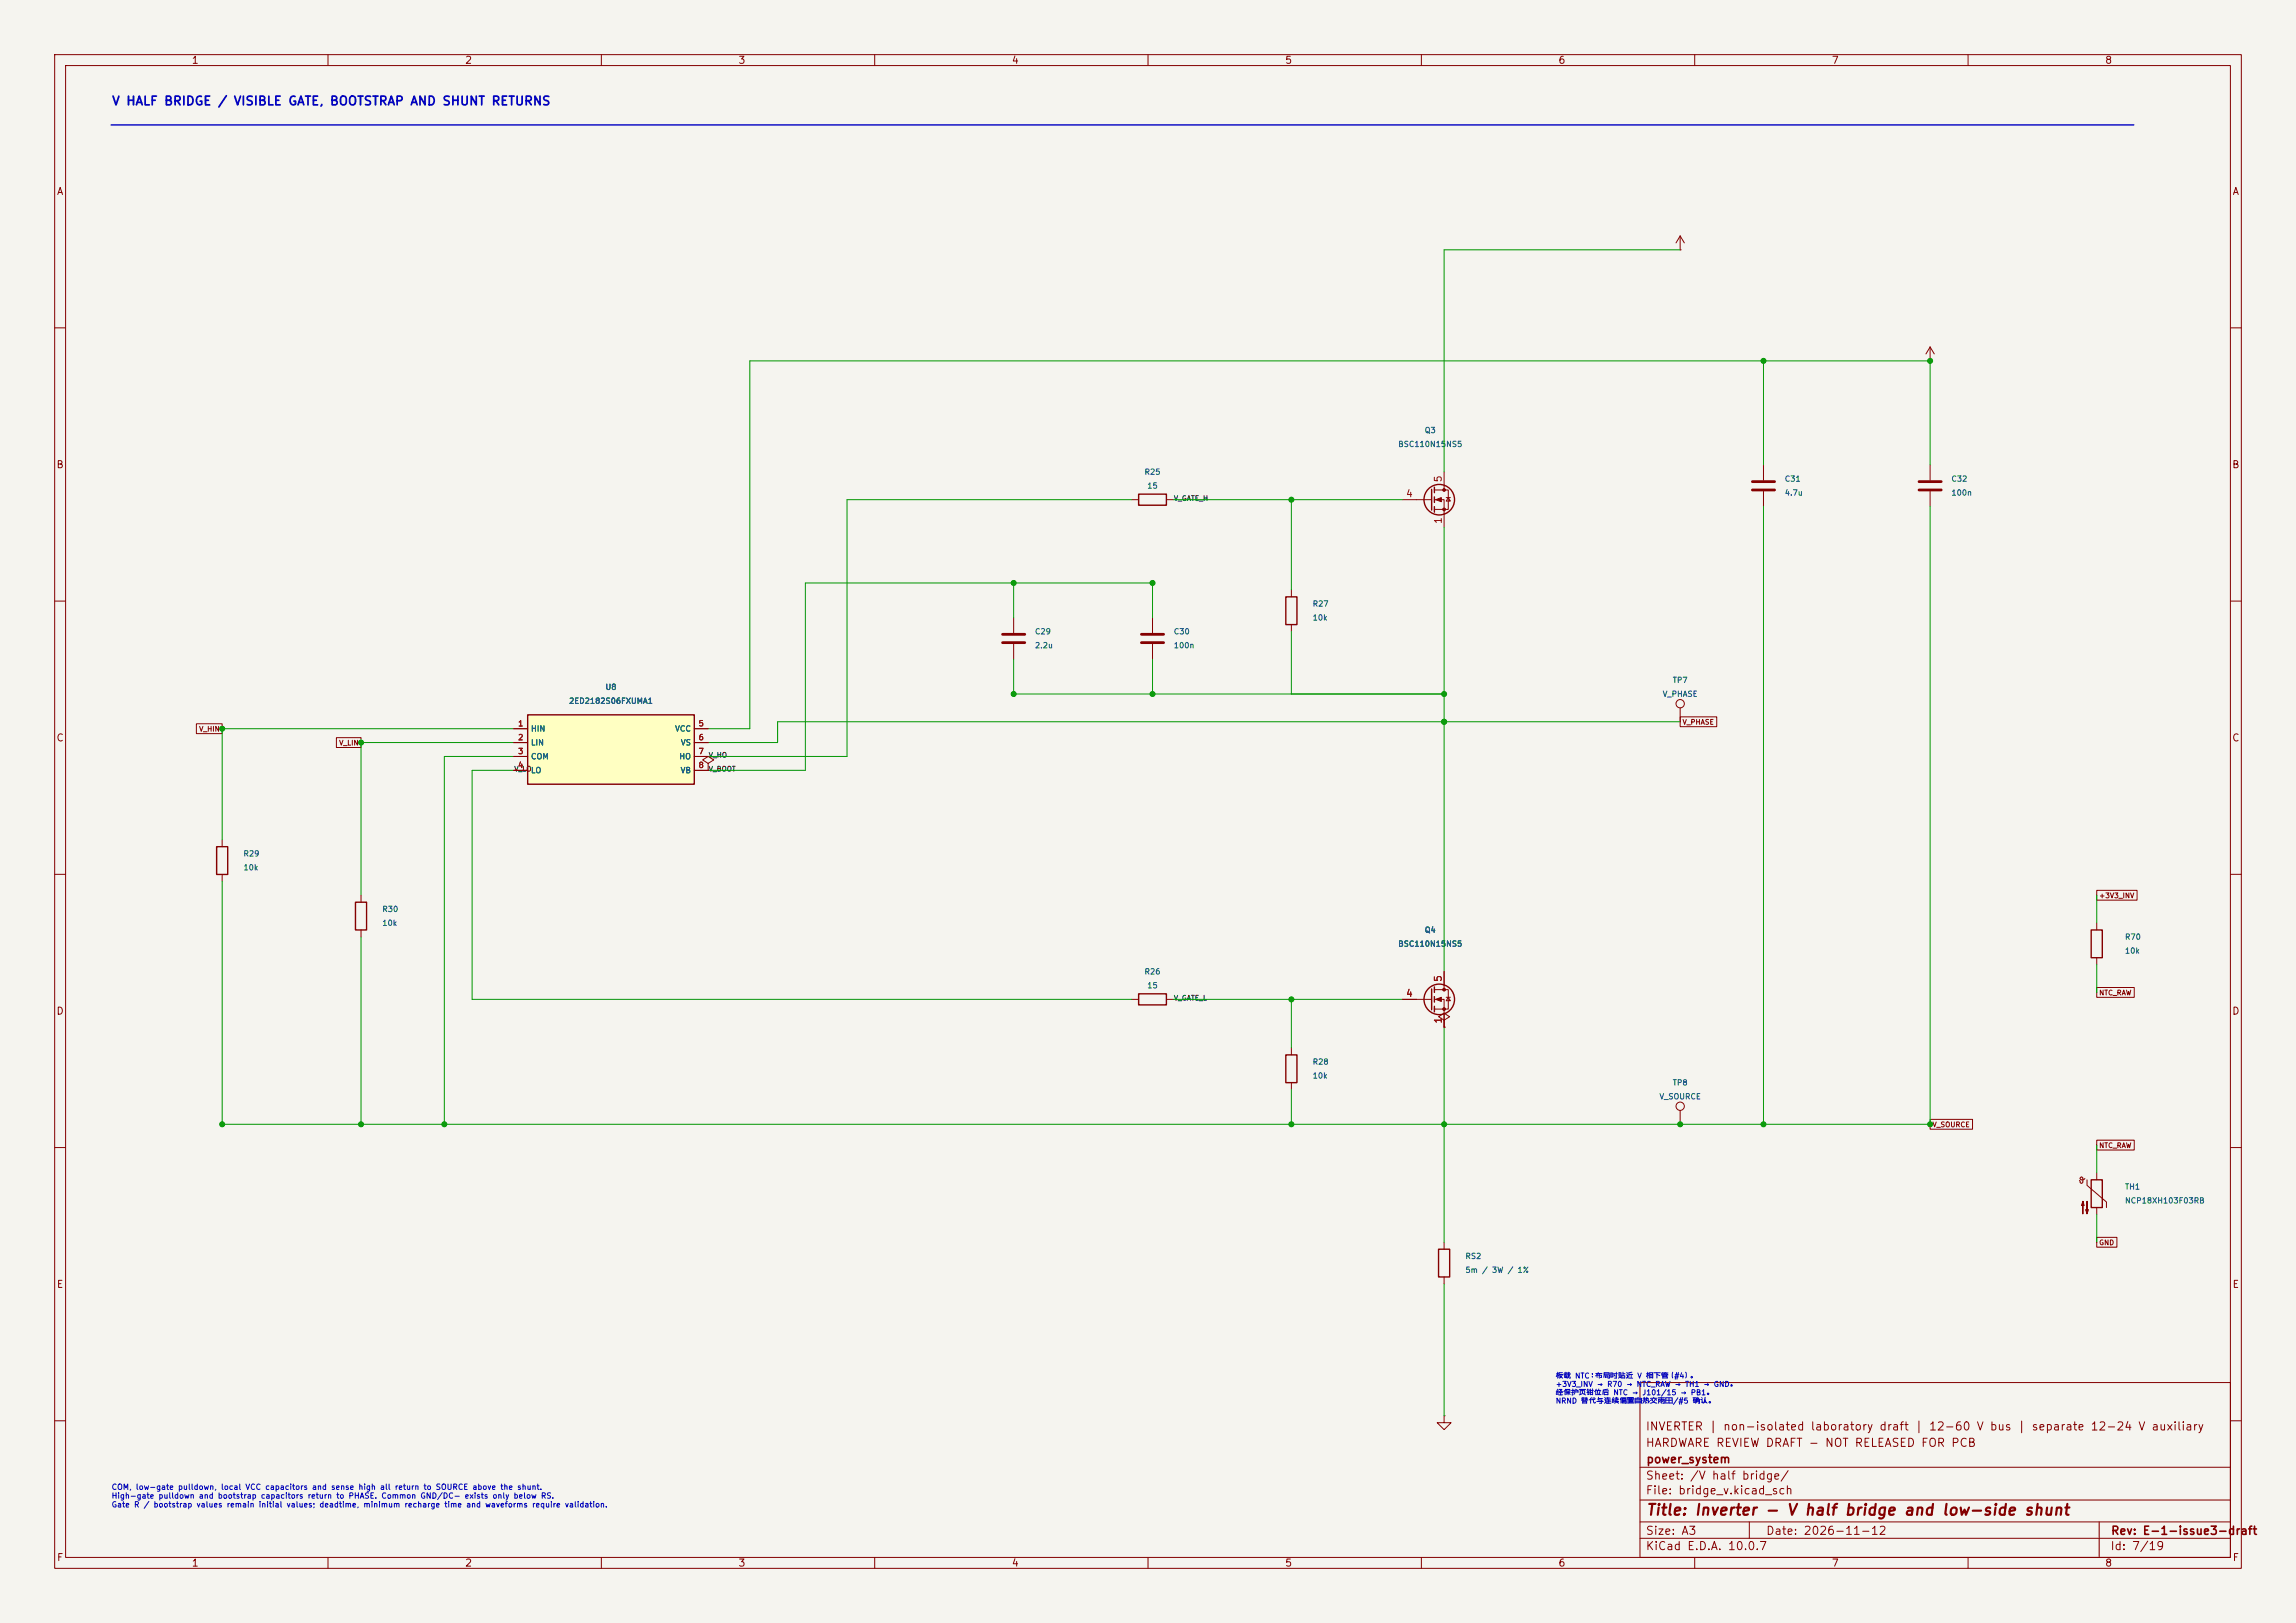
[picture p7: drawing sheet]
<svg xmlns="http://www.w3.org/2000/svg" width="420mm" height="297mm" viewBox="0 0 420 297" stroke-linecap="round" stroke-linejoin="round" font-family="sans-serif">
<defs><g id="words">
<text font-size="2" fill="#840000" x="301" y="277.8">Title: Inverter - V half bridge and low-side shunt</text>
<text font-size="1.6" fill="#0000c2" x="20.4" y="19.7">V HALF BRIDGE / VISIBLE GATE, BOOTSTRAP AND SHUNT RETURNS</text>
<g font-size="1.5" fill="#840000">
<text x="300.9" y="262.1">INVERTER | non-isolated laboratory draft | 12-60 V bus | separate 12-24 V auxiliary</text>
<text x="300.9" y="265.1">HARDWARE REVIEW DRAFT - NOT RELEASED FOR PCB</text>
<text x="301" y="268.1">power_system</text>
<text x="300.9" y="273.8">File: bridge_v.kicad_sch</text>
<text x="300.9" y="271.1">Sheet: /V half bridge/</text>
<text x="300.9" y="281.2">Size: A3</text>
<text x="322.9" y="281.2">Date: 2026-11-12</text>
<text x="386" y="281.2">Rev: E-1-issue3-draft</text>
<text x="300.9" y="284">KiCad E.D.A. 10.0.7</text>
<text x="385.9" y="284">Id: 7/19</text>
</g>
<g font-size="1.3" fill="#840000">
<text x="35" y="12">1</text>
<text x="85" y="12">2</text>
<text x="135" y="12">3</text>
<text x="185" y="12">4</text>
<text x="235" y="12">5</text>
<text x="285" y="12">6</text>
<text x="335" y="12">7</text>
<text x="385" y="12">8</text>
<text x="10.3" y="36">A</text>
<text x="408.3" y="36">A</text>
<text x="10.2" y="86">B</text>
<text x="408.2" y="86">B</text>
<text x="10.2" y="136">C</text>
<text x="408.2" y="136">C</text>
<text x="10.2" y="186">D</text>
<text x="408.2" y="186">D</text>
<text x="10.3" y="236">E</text>
<text x="408.3" y="236">E</text>
<text x="10.3" y="286">F</text>
<text x="35" y="287">1</text>
<text x="85" y="287">2</text>
<text x="135" y="287">3</text>
<text x="185" y="287">4</text>
<text x="235" y="287">5</text>
<text x="285" y="287">6</text>
<text x="335" y="287">7</text>
<text x="385" y="287">8</text>
<text x="408.3" y="286">F</text>
</g>
<g font-size="1.3" fill="#a90000">
<text x="264" y="88.4" transform="rotate(-90 264 88.4)">5</text>
<text x="257.1" y="91.3">4</text>
<text x="264" y="96" transform="rotate(-90 264 96)">1</text>
<text x="264" y="179.8" transform="rotate(-90 264 179.8)">5</text>
<text x="257.1" y="182.7">4</text>
<text x="264" y="187.4" transform="rotate(-90 264 187.4)">1</text>
</g>
<g font-size="1" fill="#006464">
<text x="255.7" y="82">BSC110N15NS5</text>
<text x="260.5" y="79.5">Q3</text>
<text x="209.3" y="87.1">R25</text>
<text x="209.8" y="89.7">15</text>
<text x="326.4" y="88.4">C31</text>
<text x="356.9" y="88.4">C32</text>
<text x="326.4" y="90.9">4.7u</text>
<text x="356.9" y="90.9">100n</text>
<text x="240" y="111.2">R27</text>
<text x="240" y="113.8">10k</text>
<text x="189.2" y="116.3">C29</text>
<text x="189.2" y="118.9">2.2u</text>
<text x="214.6" y="116.3">C30</text>
<text x="214.6" y="118.9">100n</text>
<text x="305.9" y="125.2">TP7</text>
<text x="104" y="129">2ED2182S06FXUMA1</text>
<text x="110.7" y="126.5">U8</text>
<text x="304" y="127.8">V_PHASE</text>
<text x="97" y="134.1">HIN</text>
<text x="97" y="136.7">LIN</text>
<text x="123.4" y="134.1">VCC</text>
<text x="124.5" y="136.7">VS</text>
<text x="97" y="139.2">COM</text>
<text x="97" y="141.7">LO</text>
<text x="124.2" y="139.2">HO</text>
<text x="124.4" y="141.7">VB</text>
<text x="44.4" y="157">R29</text>
<text x="44.4" y="159.5">10k</text>
<text x="69.8" y="167.1">R30</text>
<text x="69.8" y="169.7">10k</text>
<text x="255.7" y="173.5">BSC110N15NS5</text>
<text x="260.5" y="170.9">Q4</text>
<text x="388.6" y="172.2">R70</text>
<text x="209.3" y="178.6">R26</text>
<text x="388.6" y="174.7">10k</text>
<text x="209.8" y="181.1">15</text>
<text x="240" y="195.1">R28</text>
<text x="240" y="197.6">10k</text>
<text x="303.5" y="201.4">V_SOURCE</text>
<text x="305.9" y="198.9">TP8</text>
<text x="388.6" y="217.9">TH1</text>
<text x="388.6" y="220.5">NCP18XH103F03RB</text>
<text x="268" y="230.6">RS2</text>
<text x="268" y="233.2">5m / 3W / 1%</text>
</g>
<g font-size="1" fill="#a90000">
<text x="94.7" y="133.2">1</text>
<text x="94.7" y="135.7">2</text>
<text x="127.7" y="133.2">5</text>
<text x="127.7" y="135.7">6</text>
<text x="94.7" y="138.2">3</text>
<text x="94.7" y="140.8">4</text>
<text x="127.7" y="138.2">7</text>
<text x="127.7" y="140.8">8</text>
</g>
<g font-size="1" fill="#0000c2">
<text x="284.5" y="252.5">板载 NTC：布局时贴近 V 相下管（#4）。</text>
<text x="284.5" y="254">+3V3_INV → R70 → NTC_RAW → TH1 → GND。</text>
<text x="284.5" y="255.5">经保护页钳位后 NTC →</text>
<text x="284.5" y="257.1">NRND 替代与连续偏置自热交雨田/#5 确认。</text>
<text x="300.3" y="255.5">J101/15 → PB1。</text>
<text x="20.3" y="272.9">COM, low-gate pulldown, local VCC capacitors and sense high all return to SOURCE above the shunt.</text>
<text x="20.3" y="274.5">High-gate pulldown and bootstrap capacitors return to PHASE. Common GND/DC- exists only below RS.</text>
<text x="20.3" y="276.1">Gate R / bootstrap values remain initial values; deadtime, minimum recharge time and waveforms require validation.</text>
</g>
<g font-size=".9" fill="#0f0f0f">
<text x="214.6" y="91.9">V_GATE_H</text>
<text x="94" y="141.4">V_LO</text>
<text x="129.6" y="138.9">V_HO</text>
<text x="129.6" y="141.4">V_BOOT</text>
<text x="214.6" y="183.3">V_GATE_L</text>
</g>
<g font-size=".9" fill="#840000">
<text x="36.3" y="134.1">V_HIN</text>
<text x="62" y="136.6">V_LIN</text>
<text x="307.7" y="132.8">V_PHASE</text>
<text x="383.9" y="164.6">+3V3_INV</text>
<text x="383.9" y="182.4">NTC_RAW</text>
<text x="353.4" y="206.5">V_SOURCE</text>
<text x="383.9" y="210.3">NTC_RAW</text>
<text x="383.9" y="228.1">GND</text>
</g>
</g></defs>
<path d="M0 0h420v297h-420z" fill="#f5f4ef" stroke="#f5f4ef" stroke-width=".18"/>
<g fill="none" stroke="#840000" stroke-width=".18">
<path d="M10 10h400v277h-400zM12 12h396v273h-396zM60 10v2M110 10v2M160 10v2M210 10v2M260 10v2M310 10v2M360 10v2M10 60h2M408 60h2M207 91.4h1.3"/>
<path d="M213.4 91.4h1.2M256.5 91.4h5.4M262.4 89.7h2.5v3.5h-2.5M262.4 91.4h1.8v5.1M264.2 86.4v3.3M264.5 91.1h.8M264.9 91.1l.4 .6h-.8zM322.6 85.1v2.8M322.6 89.9v2.8M353.1 85.1v2.8M353.1 89.9v2.8M10 110h2"/>
<path d="M185.4 113v2.8M185.4 117.9v2.8M210.8 113v2.8M210.8 117.9v2.8M236.2 108v1.2M236.2 114.3v1.3M408 110h2M307.3 129.5v2.6M10 160h2M40.6 153.7v1.2M408 160h2M40.6 160v1.3"/>
<path d="M66 163.8v1.3M66 170.2v1.3M264.2 177.8v3.3M383.5 168.9v1.3M383.5 175.3v1.2M207 182.9h1.3M213.4 182.9h1.2M236.2 191.8v1.2M236.2 198.1v1.3M256.5 182.9h5.4M262.4 181.1h2.5v3.6h-2.5M262.4 182.9h1.8v5.1"/>
<path d="M264.2 186.7l1-.6-1-.7-1.1 .7 1.1 .6v1.3M264.2 188h.1M264.5 182.5h.8M264.9 182.5l.4 .6h-.8zM10 210h2M307.3 203.2v2.5M381 215.6l-.1 .9h-.3l-.2-.5M381 215.6l-.2-.2-.3 .2 .1 .3h.3l.5-.3M381.8 215.9v1l3.5 3.1v1M383.5 214.6v1.3M408 210h2M264.2 227.3v1.3"/>
<path d="M264.2 233.7v1.2M383.5 221v1.2M264.2 259.1v1.2h1.2l-1.2 1.3-1.3-1.3h1.3M264.2 259.1h.1M300 253h108v32h-108zM10 260h2M300 278.5h108M300 274.5h108M300 268.5h108M320 278.5v3M384 278.5v6.5M408 260h2"/>
<path d="M60 285v2M110 285v2M160 285v2M210 285v2M260 285v2M300 281.5h108M310 285v2M360 285v2"/>
<circle cx="307.3" cy="128.8" r=".76"/>
<circle cx="307.3" cy="202.4" r=".76"/>
</g>
<g fill="none" stroke="#840000" stroke-width=".25">
<path d="M208.3 90.4h5.1v2.1h-5.1zM261.9 89.5v3.8M262.4 89.2v1M262.4 90.9v1M262.4 92.7v1M235.2 109.2h2v5.1h-2zM39.6 154.9h2.1v5.1h-2.1zM65 165.1h2.1v5.1h-2.1zM382.5 170.2h2.1v5.1h-2.1zM208.3 181.9h5.1v2h-5.1zM235.2 193h2v5.1h-2zM261.9 181v3.8"/>
<path d="M262.4 180.6v1M262.4 182.4v1M262.4 184.2v1M382.5 215.9h2.1v5.1h-2.1zM263.1 228.6h2.1v5.1h-2.1z"/>
<circle cx="263.3" cy="91.4" r="2.79"/>
<circle cx="263.3" cy="182.9" r="2.79"/>
</g>
<g fill="#840000" stroke="#840000" stroke-width=".18">
<path d="M381 219.8l.3 .8h-.6l.3-.8v2.3z"/>
<path d="M381.8 219.8v2.3l-.3-.7h.5l-.2 .7z"/>
<path d="M262.6 182.9l1.1-.4v.8z"/>
<path d="M262.6 91.4l1.1-.3v.7z"/>
<circle cx="264.2" cy="181.1" r=".25"/>
<circle cx="264.2" cy="184.7" r=".25"/>
<circle cx="264.2" cy="89.7" r=".25"/>
<circle cx="264.2" cy="93.2" r=".25"/>
</g>
<path d="M320.5 88.1h4.1M320.5 89.7h4.1M351 88.1h4.1M351 89.7h4.1M183.4 116.1h4.1M183.4 117.6h4.1M208.8 116.1h4.1M208.8 117.6h4.1" fill="none" stroke="#840000" stroke-width=".51"/>
<path d="M96.5 130.8h30.5v12.7h-30.5z" fill="#ffffc2"/>
<path d="M96.5 130.8h30.5v12.7h-30.5z" fill="none" stroke="#840000" stroke-width=".25"/>
<g fill="none" stroke="#840000" stroke-width=".18">
<path d="M307.3 45.7h.1M307.3 43.2l-.7 1.3M307.3 43.2l.8 1.3M307.3 43.2v2.5M353.1 66h.1M353.1 63.5l-.8 1.3M353.1 63.5l.7 1.3M353.1 63.5v2.5M35.9 132.4h4.7v1.9h-4.7zM61.5 135h4.5v1.8h-4.5zM94 133.4h2.5M94 135.9h2.5"/>
<path d="M94 138.4h2.5M127 133.4h2.5M127 135.9h2.5M127 138.4h2.5M129.5 139.7l1.1-.6-1.1-.7-1 .7 1 .6v1.3M307.3 131.2h6.7v1.8h-6.7zM94 141h2.5M127 141h2.5M129.5 141h.1M264.2 177.8v2.5M383.5 162.9h7.4v1.8h-7.4zM256.5 182.9h2.6"/>
<path d="M264.2 188h.1M264.2 185.4v2.6M383.5 180.7h6.9v1.8h-6.9zM353.1 204.8h7.7v1.8h-7.7zM383.5 208.6h6.9v1.9h-6.9zM383.5 226.4h3.7v1.8h-3.7z"/>
</g>
<path d="M20.3 22.9h370" fill="none" stroke="#0000c2" stroke-width=".25"/>
<g fill="none" stroke="#009600" stroke-width=".18">
<path d="M307.3 45.7h-43.1v40.7M322.6 66v19.1M207 91.4h-52.1v47h-25.4M214.6 91.4h41.9M236.2 91.4v16.6M264.2 96.5v81.3M322.6 92.7v113M353.1 85.1v-19.1h-215.9v67.4h-7.7M353.1 92.7v113h-312.5v-44.4M185.4 106.7v6.3M210.8 113v-6.3h-63.5v34.3h-17.8M236.2 115.6v11.4"/>
<path d="M94 135.9h-28v27.9M94 133.4h-53.4v20.3M94 138.4h-12.7v67.3M185.4 120.7v6.3h78.8M210.8 120.7v6.3M307.3 132.1h-165.1v3.8h-12.7M94 141h-7.6v41.9h120.6M66 171.5v34.2M383.5 163.8v5.1M383.5 176.5v5.1M214.6 182.9h41.9M236.2 182.9v8.9"/>
<path d="M236.2 199.4v6.3M264.2 188v39.3M383.5 209.6v5M264.2 234.9v24.2M383.5 222.2v5.1"/>
</g>
<g fill="#009600" stroke="#009600" stroke-width=".18">
<circle cx="40.6" cy="133.4" r=".46"/>
<circle cx="40.6" cy="205.7" r=".46"/>
<circle cx="66" cy="135.9" r=".46"/>
<circle cx="66" cy="205.7" r=".46"/>
<circle cx="236.2" cy="205.7" r=".46"/>
<circle cx="264.2" cy="205.7" r=".46"/>
<circle cx="353.1" cy="66" r=".46"/>
<circle cx="322.6" cy="66" r=".46"/>
<circle cx="353.1" cy="205.7" r=".46"/>
<circle cx="322.6" cy="205.7" r=".46"/>
<circle cx="307.3" cy="205.7" r=".46"/>
<circle cx="264.2" cy="132.1" r=".46"/>
<circle cx="264.2" cy="127" r=".46"/>
<circle cx="236.2" cy="91.4" r=".46"/>
<circle cx="236.2" cy="182.9" r=".46"/>
<circle cx="185.4" cy="106.7" r=".46"/>
<circle cx="185.4" cy="127" r=".46"/>
<circle cx="210.8" cy="106.7" r=".46"/>
<circle cx="210.8" cy="127" r=".46"/>
<circle cx="81.3" cy="205.7" r=".46"/>
</g>
<use href="#words"/>
</svg>
